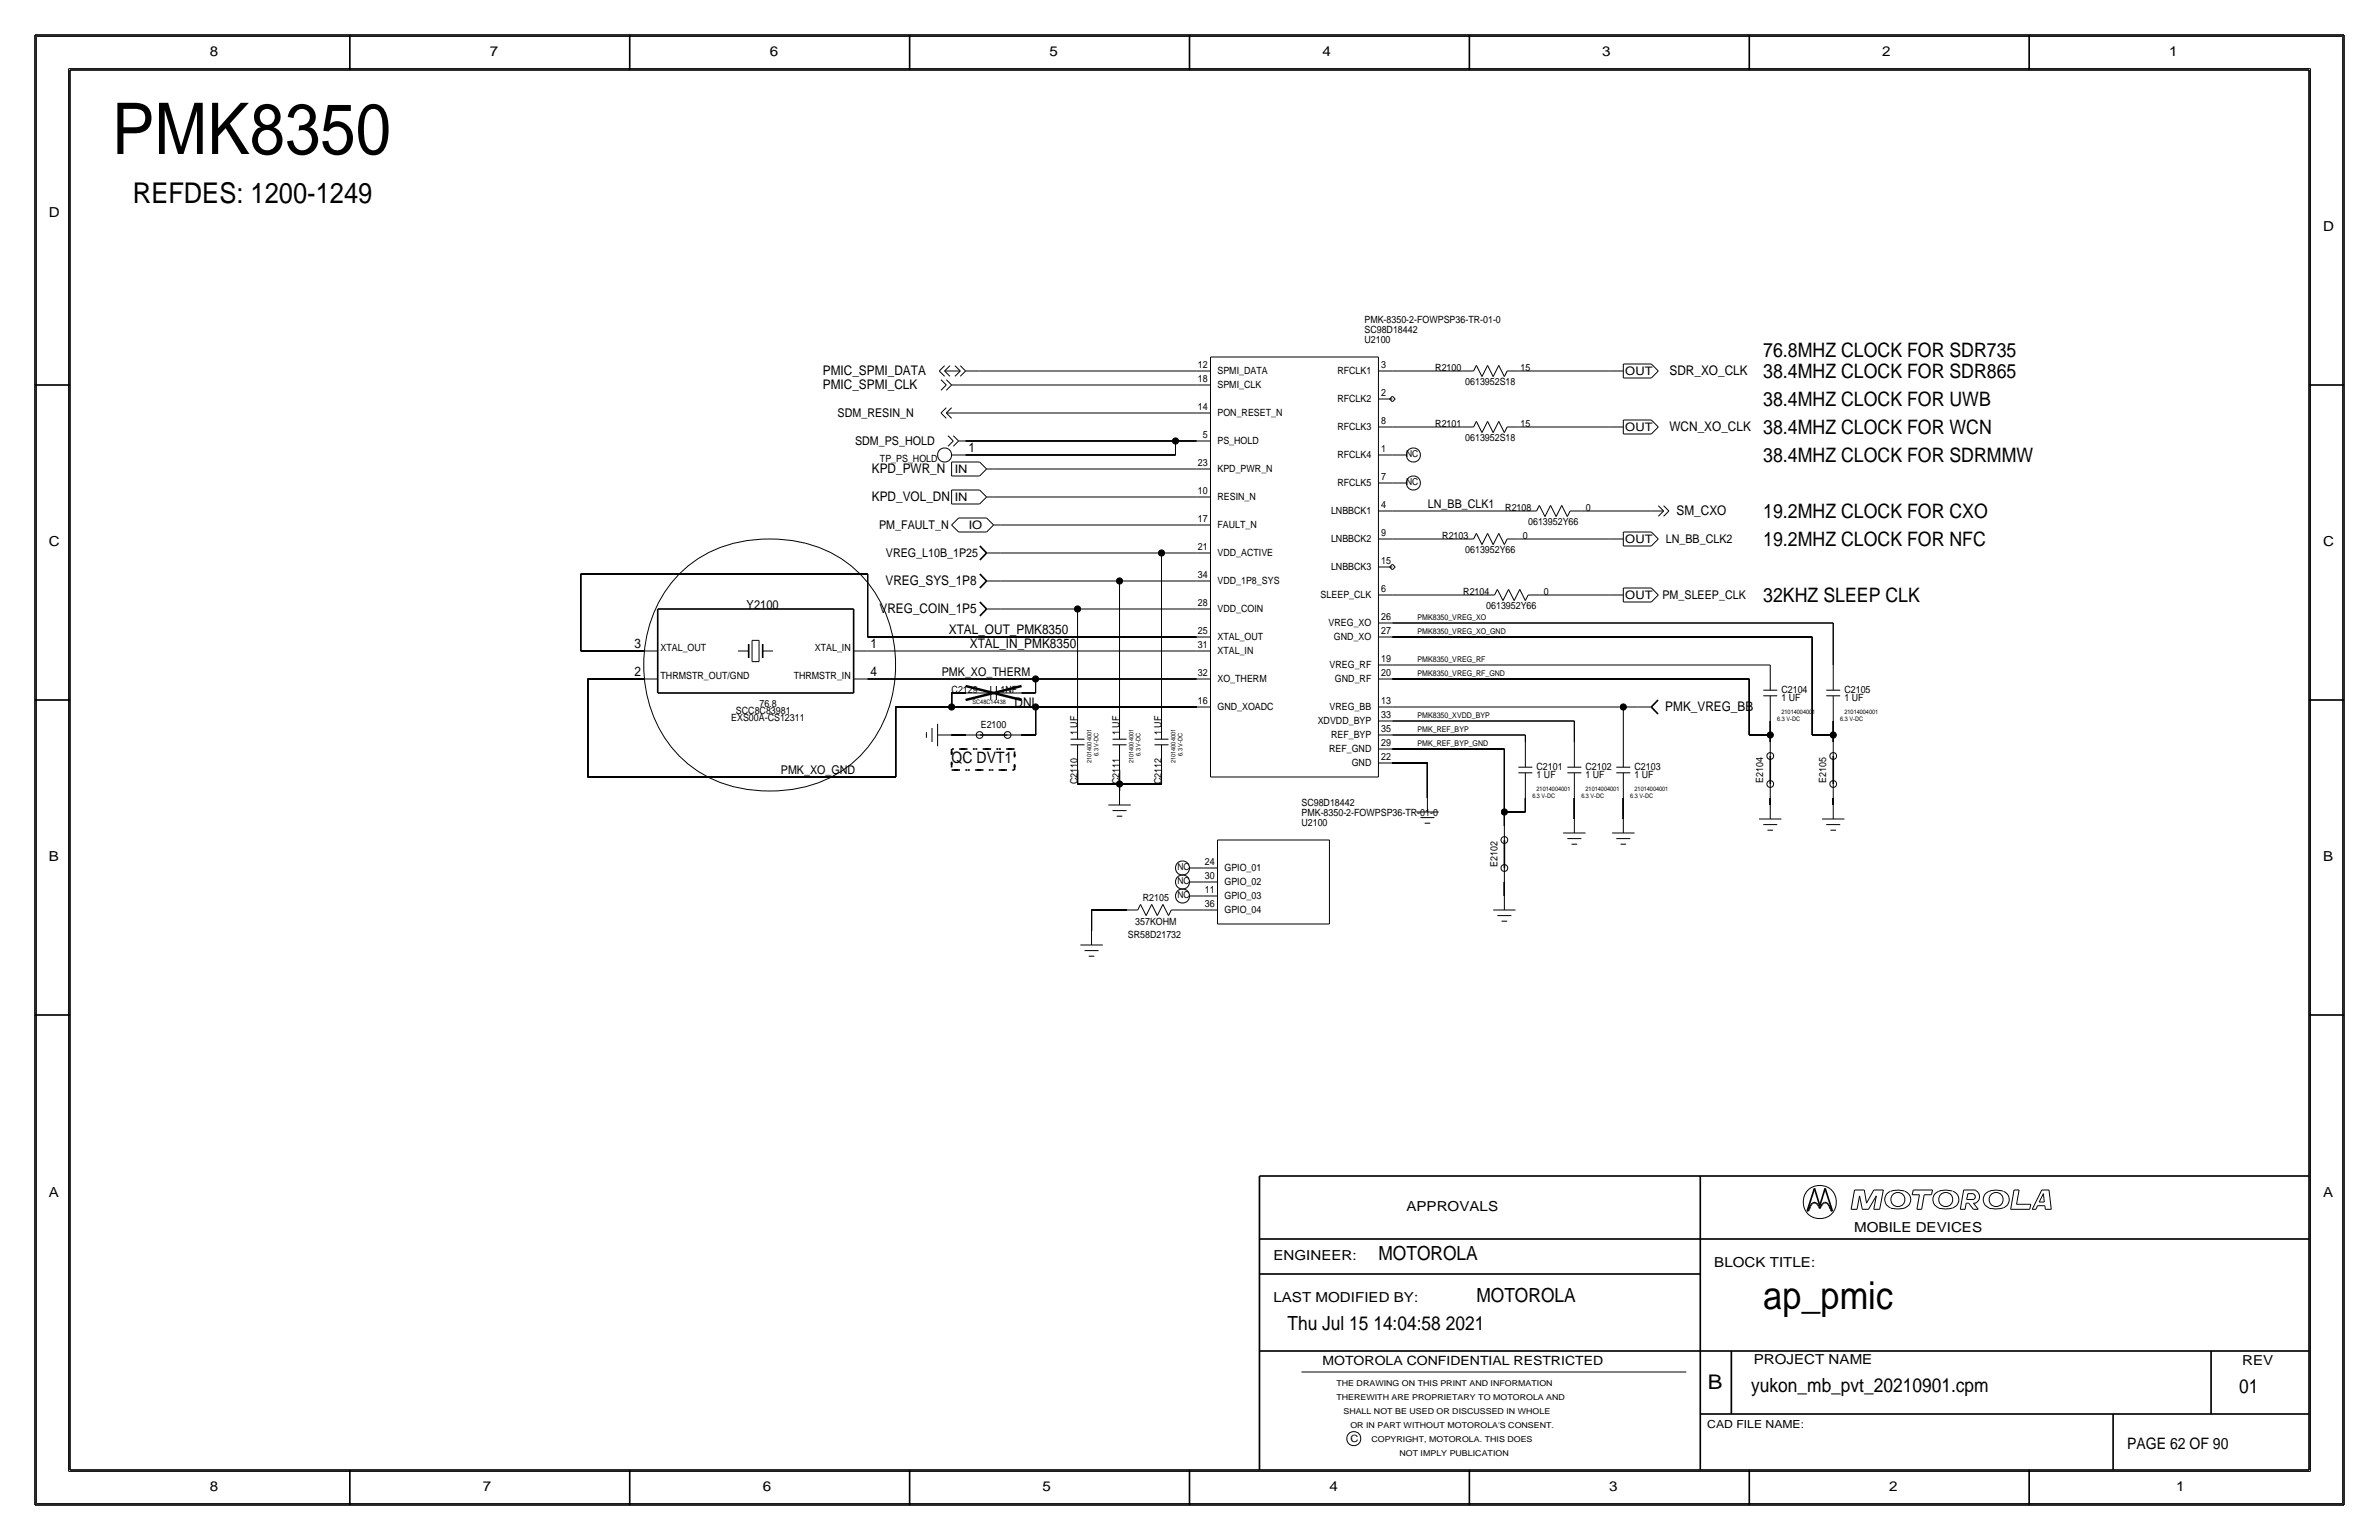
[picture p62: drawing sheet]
<svg xmlns="http://www.w3.org/2000/svg" width="432mm" height="279mm" viewBox="0 0 432 279" stroke-linecap="round" stroke-linejoin="round" font-family="sans-serif">
<defs><g id="words">
<text font-size="12.9" x="20.3" y="27.9">PMK8350</text>
<text font-size="7" x="320" y="237.5">ap_pmic</text>
<text font-size="5.2" x="24.1" y="36.8">REFDES: 1200-1249</text>
<text font-size="3.7" x="310" y="252.1">B</text>
<g font-size="3.6">
<text x="320" y="64.8">76.8MHZ CLOCK FOR SDR735</text>
<text x="320" y="68.6">38.4MHZ CLOCK FOR SDR865</text>
<text x="320" y="73.7">38.4MHZ CLOCK FOR UWB</text>
<text x="320" y="83.8">38.4MHZ CLOCK FOR SDRMMW</text>
<text x="320" y="78.7">38.4MHZ CLOCK FOR WCN</text>
<text x="320" y="94">19.2MHZ CLOCK FOR CXO</text>
<text x="320" y="99.1">19.2MHZ CLOCK FOR NFC</text>
<text x="320" y="109.2">32KHZ SLEEP CLK</text>
</g>
<g font-size="3.5">
<text x="250.2" y="228.6">MOTOROLA</text>
<text x="268" y="236.2">MOTOROLA</text>
<text x="233.7" y="241.3">Thu Jul 15 14:04:58 2021</text>
<text x="317.9" y="252.6">yukon_mb_pvt_20210901.cpm</text>
<text x="406.4" y="252.7">01</text>
</g>
<g font-size="2.9">
<text x="172.7" y="138.4">QC DVT1</text>
<text x="386.1" y="262.9">PAGE 62 OF 90</text>
</g>
<g font-size="2.5">
<text x="38.1" y="10.2">8</text>
<text x="88.9" y="10.2">7</text>
<text x="139.7" y="10.2">6</text>
<text x="190.5" y="10.2">5</text>
<text x="240" y="10.2">4</text>
<text x="290.8" y="10.2">3</text>
<text x="341.6" y="10.2">2</text>
<text x="393.7" y="10.2">1</text>
<text x="8.9" y="39.4">D</text>
<text x="421.6" y="41.9">D</text>
<text x="8.9" y="99.1">C</text>
<text x="421.6" y="99.1">C</text>
<text x="8.9" y="156.2">B</text>
<text x="421.6" y="156.2">B</text>
<text x="8.9" y="217.2">A</text>
<text x="255.3" y="219.7">APPROVALS</text>
<text x="421.6" y="217.2">A</text>
<text x="336.5" y="223.5">MOBILE DEVICES</text>
<text x="231.1" y="228.6">ENGINEER:</text>
<text x="311.1" y="229.9">BLOCK TITLE:</text>
<text x="231.1" y="236.2">LAST MODIFIED BY:</text>
<text x="318.3" y="247.5">PROJECT NAME</text>
<text x="407" y="247.6">REV</text>
<text x="38.1" y="270.5">8</text>
<text x="87.6" y="270.5">7</text>
<text x="138.4" y="270.5">6</text>
<text x="189.2" y="270.5">5</text>
<text x="241.3" y="270.5">4</text>
<text x="292.1" y="270.5">3</text>
<text x="342.9" y="270.5">2</text>
<text x="395" y="270.5">1</text>
</g>
<g font-size="2.4">
<text x="149.4" y="70.6">PMIC_SPMI_CLK</text>
<text x="149.4" y="68.1">PMIC_SPMI_DATA</text>
<text x="303" y="68.1">SDR_XO_CLK</text>
<text x="175.8" y="82">1</text>
<text x="303" y="78.2">WCN_XO_CLK</text>
<text x="158.2" y="85.9">KPD_PWR_N</text>
<text x="158.2" y="90.9">KPD_VOL_DN</text>
<text x="304.3" y="93.5">SM_CXO</text>
<text x="160.7" y="106.2">VREG_SYS_1P8</text>
<text x="159.6" y="111.3">VREG_COIN_1P5</text>
<text x="115.1" y="117.6">3</text>
<text x="158" y="117.6">1</text>
<text x="172.2" y="115.1">XTAL_OUT_PMK8350</text>
<text x="176" y="117.6">XTAL_IN_PMK8350</text>
<text x="115.1" y="122.7">2</text>
<text x="158" y="122.7">4</text>
<text x="184.1" y="128.3">DNI</text>
<text x="302.3" y="129">PMK_VREG_BB</text>
</g>
<g font-size="2.3">
<text x="135.5" y="110.5">Y2100</text>
<text x="240" y="247.6">MOTOROLA CONFIDENTIAL RESTRICTED</text>
</g>
<g font-size="2.2">
<text x="152" y="75.7">SDM_RESIN_N</text>
<text x="155.2" y="80.8">SDM_PS_HOLD</text>
<text x="259.2" y="92.2">LN_BB_CLK1</text>
<text x="159.6" y="96">PM_FAULT_N</text>
<text x="160.8" y="101.1">VREG_L10B_1P25</text>
<text x="302.3" y="98.6">LN_BB_CLK2</text>
<text x="301.8" y="108.7">PM_SLEEP_CLK</text>
<text x="170.9" y="122.7">PMK_XO_THERM</text>
<text x="141.7" y="140.5">PMK_XO_GND</text>
</g>
<g font-size="2.1">
<text x="295" y="68.1">OUT</text>
<text x="295" y="78.3">OUT</text>
<text x="173.3" y="85.8">IN</text>
<text x="173.3" y="90.9">IN</text>
<text x="175.8" y="96">IO</text>
<text x="295" y="98.6">OUT</text>
<text x="295" y="108.8">OUT</text>
</g>
<text font-size="2" x="309.9" y="259.1">CAD FILE NAME:</text>
<g font-size="1.8">
<text x="247.6" y="58.6">PMK-8350-2-FOWPSP36-TR-01-0</text>
<text x="247.6" y="62.2">U2100</text>
<text x="247.7" y="60.4">SC98D18442</text>
<text x="217.4" y="66.8">12</text>
<text x="217.4" y="69.3">18</text>
<text x="221" y="67.9">SPMI_DATA</text>
<text x="221" y="70.5">SPMI_CLK</text>
<text x="242.8" y="67.9">RFCLK1</text>
<text x="250.7" y="66.8">3</text>
<text x="250.7" y="71.9">2</text>
<text x="260.5" y="67.3">R2100</text>
<text x="265.9" y="69.8">0613952S18</text>
<text x="276" y="67.3">15</text>
<text x="217.4" y="74.4">14</text>
<text x="221" y="75.5">PON_RESET_N</text>
<text x="242.7" y="73">RFCLK2</text>
<text x="250.7" y="77">8</text>
<text x="260.5" y="77.5">R2101</text>
<text x="276" y="77.5">15</text>
<text x="159.7" y="83.8">TP_PS_HOLD</text>
<text x="218.3" y="79.5">5</text>
<text x="221" y="80.6">PS_HOLD</text>
<text x="242.8" y="83.2">RFCLK4</text>
<text x="242.8" y="78.1">RFCLK3</text>
<text x="250.7" y="82">1</text>
<text x="265.9" y="80">0613952S18</text>
<text x="217.4" y="84.6">23</text>
<text x="217.4" y="89.7">10</text>
<text x="221" y="85.7">KPD_PWR_N</text>
<text x="242.8" y="88.2">RFCLK5</text>
<text x="250.7" y="87.1">7</text>
<text x="217.4" y="94.7">17</text>
<text x="221" y="95.9">FAULT_N</text>
<text x="221" y="90.8">RESIN_N</text>
<text x="241.6" y="93.3">LNBBCK1</text>
<text x="250.7" y="92.2">4</text>
<text x="273.2" y="92.7">R2108</text>
<text x="277.4" y="95.2">0613952Y66</text>
<text x="287.8" y="92.7">0</text>
<text x="217.4" y="99.8">21</text>
<text x="221" y="100.9">VDD_ACTIVE</text>
<text x="241.6" y="98.4">LNBBCK2</text>
<text x="250.7" y="97.3">9</text>
<text x="261.8" y="97.8">R2103</text>
<text x="265.9" y="100.3">0613952Y66</text>
<text x="276.4" y="97.8">0</text>
<text x="217.4" y="104.9">34</text>
<text x="221" y="106">VDD_1P8_SYS</text>
<text x="241.6" y="103.5">LNBBCK3</text>
<text x="250.7" y="102.4">15</text>
<text x="250.7" y="107.4">6</text>
<text x="265.6" y="108">R2104</text>
<text x="280.2" y="108">0</text>
<text x="217.4" y="110">28</text>
<text x="221" y="111.1">VDD_COIN</text>
<text x="239.7" y="108.6">SLEEP_CLK</text>
<text x="241.1" y="113.6">VREG_XO</text>
<text x="250.7" y="112.5">26</text>
<text x="269.8" y="110.5">0613952Y66</text>
<text x="119.9" y="118.1">XTAL_OUT</text>
<text x="147.9" y="118.1">XTAL_IN</text>
<text x="217.4" y="117.6">31</text>
<text x="217.4" y="115.1">25</text>
<text x="221" y="116.2">XTAL_OUT</text>
<text x="221" y="118.7">XTAL_IN</text>
<text x="242.1" y="116.2">GND_XO</text>
<text x="250.7" y="115.1">27</text>
<text x="119.9" y="123.2">THRMSTR_OUT/GND</text>
<text x="144.1" y="123.2">THRMSTR_IN</text>
<text x="172.7" y="125.7">C2129</text>
<text x="181.6" y="125.7">1NF</text>
<text x="217.4" y="122.7">32</text>
<text x="221" y="123.8">XO_THERM</text>
<text x="241.3" y="121.3">VREG_RF</text>
<text x="242.3" y="123.8">GND_RF</text>
<text x="250.7" y="122.7">20</text>
<text x="250.7" y="120.1">19</text>
<text x="323.3" y="125.7">C2104</text>
<text x="334.8" y="125.7">C2105</text>
<text x="132.7" y="130.8">EXS00A-CS12311</text>
<text x="133.6" y="129.5">SCC8C83981</text>
<text x="137.8" y="128.3">76.8</text>
<text x="217.4" y="127.8">16</text>
<text x="221" y="128.9">GND_XOADC</text>
<text x="239.2" y="131.4">XDVDD_BYP</text>
<text x="241.3" y="128.9">VREG_BB</text>
<text x="250.7" y="127.8">13</text>
<text x="250.7" y="130.3">33</text>
<text x="323.3" y="127.3">1 UF</text>
<text x="334.8" y="127.3">1 UF</text>
<text x="178" y="132.1">E2100</text>
<text x="195.6" y="133.3" transform="rotate(-90 195.6 133.3)">1 UF</text>
<text x="203.2" y="133.3" transform="rotate(-90 203.2 133.3)">1 UF</text>
<text x="210.8" y="133.3" transform="rotate(-90 210.8 133.3)">1 UF</text>
<text x="241.2" y="136.5">REF_GND</text>
<text x="241.6" y="134">REF_BYP</text>
<text x="250.7" y="132.8">35</text>
<text x="250.7" y="135.4">29</text>
<text x="250.7" y="137.9">22</text>
<text x="195.6" y="142.2" transform="rotate(-90 195.6 142.2)">C2110</text>
<text x="203.2" y="142.2" transform="rotate(-90 203.2 142.2)">C2111</text>
<text x="210.8" y="142.2" transform="rotate(-90 210.8 142.2)">C2112</text>
<text x="245.3" y="139">GND</text>
<text x="278.9" y="139.7">C2101</text>
<text x="278.9" y="141.2">1 UF</text>
<text x="287.8" y="141.2">1 UF</text>
<text x="287.8" y="139.7">C2102</text>
<text x="296.7" y="141.2">1 UF</text>
<text x="296.7" y="139.7">C2103</text>
<text x="320" y="142" transform="rotate(-90 320 142)">E2104</text>
<text x="331.5" y="142" transform="rotate(-90 331.5 142)">E2105</text>
<text x="236.2" y="149.9">U2100</text>
<text x="236.2" y="148">PMK-8350-2-FOWPSP36-TR-01-0</text>
<text x="236.2" y="146.2">SC98D18442</text>
<text x="218.7" y="157">24</text>
<text x="218.7" y="159.5">30</text>
<text x="222.2" y="160.6">GPIO_02</text>
<text x="222.2" y="158.1">GPIO_01</text>
<text x="271.8" y="157.3" transform="rotate(-90 271.8 157.3)">E2102</text>
<text x="206" y="167.7">357KOHM</text>
<text x="207.4" y="163.5">R2105</text>
<text x="218.7" y="162.1">11</text>
<text x="218.7" y="164.6">36</text>
<text x="222.2" y="165.7">GPIO_04</text>
<text x="222.2" y="163.2">GPIO_03</text>
<text x="204.7" y="170.2">SR58D21732</text>
<text x="245.1" y="261.6">C</text>
</g>
<g font-size="1.7">
<text x="255.2" y="83">NC</text>
<text x="255.2" y="88">NC</text>
<text x="213.7" y="160.4">NC</text>
<text x="213.7" y="157.9">NC</text>
<text x="213.7" y="163">NC</text>
</g>
<g font-size="1.5">
<text x="242.6" y="251.5">THE DRAWING ON THIS PRINT AND INFORMATION</text>
<text x="242.6" y="254">THEREWITH ARE PROPRIETARY TO MOTOROLA AND</text>
<text x="243.8" y="256.5">SHALL NOT BE USED OR DISCUSSED IN WHOLE</text>
<text x="245.1" y="259.1">OR IN PART WITHOUT MOTOROLA'S CONSENT.</text>
<text x="248.9" y="261.6">COPYRIGHT, MOTOROLA. THIS DOES</text>
<text x="254" y="264.2">NOT IMPLY PUBLICATION</text>
</g>
<g font-size="1.4">
<text x="257.3" y="112.5">PMK8350_VREG_XO</text>
<text x="257.3" y="115.1">PMK8350_VREG_XO_GND</text>
<text x="257.3" y="122.7">PMK8350_VREG_RF_GND</text>
<text x="257.3" y="120.1">PMK8350_VREG_RF</text>
<text x="257.3" y="130.3">PMK8350_XVDD_BYP</text>
<text x="257.3" y="135.4">PMK_REF_BYP_GND</text>
<text x="257.3" y="132.8">PMK_REF_BYP</text>
</g>
<g font-size="1.1">
<text x="176.5" y="127.8">SC48C14438</text>
<text x="322.6" y="130.8">6.3 V-DC</text>
<text x="323.3" y="129.5">21014004001</text>
<text x="334" y="130.8">6.3 V-DC</text>
<text x="334.8" y="129.5">21014004001</text>
<text x="199.4" y="137.2" transform="rotate(-90 199.4 137.2)">6.3 V-DC</text>
<text x="207" y="137.2" transform="rotate(-90 207 137.2)">6.3 V-DC</text>
<text x="214.6" y="137.2" transform="rotate(-90 214.6 137.2)">6.3 V-DC</text>
<text x="198.1" y="138.4" transform="rotate(-90 198.1 138.4)">21014004001</text>
<text x="205.7" y="138.4" transform="rotate(-90 205.7 138.4)">21014004001</text>
<text x="213.4" y="138.4" transform="rotate(-90 213.4 138.4)">21014004001</text>
<text x="278.9" y="143.5">21014004001</text>
<text x="287.8" y="143.5">21014004001</text>
<text x="296.7" y="143.5">21014004001</text>
<text x="278.1" y="144.8">6.3 V-DC</text>
<text x="287" y="144.8">6.3 V-DC</text>
<text x="295.9" y="144.8">6.3 V-DC</text>
</g>
</g></defs>
<!-- layer: Nets -->
<g fill="none" stroke="#000" stroke-width=".18">
<path d="M174 74.9h43.2zM174 69.8h43.2zM177.8 67.3h39.4zM252.7 67.3h12.7zM252.7 77.5h12.7zM275.6 67.3h16.5zM275.6 77.5h16.5zM175.3 82.5h38.1zM175.3 80h38.1zM180.3 90.2h36.9zM180.3 85.1h36.9zM181.6 95.2h35.6z"/>
<path d="M213.4 80v2.5zM213.4 80h3.8zM252.7 97.8h12.7zM252.7 92.7h24.2zM275.6 97.8h16.5zM287 92.7h12.7zM105.4 118.1h11.4zM105.4 104.1v14zM105.4 104.1h52.1zM122.6 104.9a22.1 22.1 0 0 1 17.1-7.1 21.9 21.9 0 0 1 18.9 9.4 24.6 24.6 0 0 1-1.8 29.2 22.1 22.1 0 0 1-17.1 7.1 21.9 21.9 0 0 1-18.9-9.4 24.6 24.6 0 0 1 1.8-29.2zM157.5 104.1v11.5zM157.5 115.6h59.7z"/>
<path d="M157.5 118.1h59.7zM181.6 105.4h21.6zM181.6 110.5h14zM181.6 100.3h29.2zM195.6 110.5h21.6zM195.6 110.5v19zM203.2 105.4h14zM203.2 105.4v24.1zM210.8 100.3v29.2zM210.8 100.3h6.4zM252.7 107.9h16.5zM252.7 113h80z"/>
<path d="M252.7 115.6h76.2zM279.4 107.9h12.7zM328.9 115.6v17.8zM332.7 113v7.6zM106.7 123.2v17.8zM106.7 123.2h10.1zM157.5 123.2h30.5zM162.6 128.3v12.7zM162.6 128.3h10.1zM172.7 125.7h2.6zM172.7 133.3h2.6zM172.7 125.7v2.6z"/>
<path d="M172.7 128.3h15.3zM185.4 133.3h2.6zM185.4 125.7h2.6zM188 128.3h29.2zM188 128.3v5zM188 123.2v2.5zM188 123.2h29.2zM195.6 139.7v2.5zM203.2 139.7v2.5zM210.8 139.7v2.5zM252.7 133.3h24.2zM252.7 123.2h64.8z"/>
<path d="M252.7 128.3h41.9zM252.7 135.9h20.4zM252.7 120.7h68.6zM252.7 130.8h33.1zM252.7 138.4h6.4zM259.1 138.4v6.4zM273 135.9v11.4zM276.9 133.4v1.2zM285.8 130.8v3.8zM294.6 128.3h2.6zM294.6 128.3v6.3zM317.5 133.3h3.8z"/>
<path d="M317.5 123.2v10.2zM321.3 130.8v2.5zM321.3 133.4v1.2zM328.9 133.3h3.8zM332.7 130.8v2.5zM332.7 133.4v1.2zM106.7 141h55.9zM195.6 142.2h7.6zM203.2 142.2h7.6zM203.2 142.2v1.3zM273 147.3h3.9zM273 147.3v2.6z"/>
<path d="M276.9 144.8v2.5zM285.8 144.8v3.8zM294.6 144.8v3.8zM321.3 144.8v1.2zM332.7 144.8v1.2zM198.1 165.1v3.8zM198.1 165.1h6.4zM214.6 165.1h3.8zM273 160v2.6z"/>
</g>
<path d="M172.7 135.9h11.4zM172.7 135.9v3.8zM172.7 139.7h11.5zM184.1 135.9v3.8z" fill="none" stroke="#000" stroke-width=".3" stroke-dasharray="1.1 1.4 .4 1.4" stroke-linecap="butt"/>
<g fill="#000" stroke="#000" stroke-width=".18">
<circle cx="213.4" cy="80" r=".56"/>
<circle cx="195.6" cy="110.5" r=".56"/>
<circle cx="203.2" cy="105.4" r=".56"/>
<circle cx="210.8" cy="100.3" r=".56"/>
<circle cx="172.7" cy="128.3" r=".56"/>
<circle cx="188" cy="128.3" r=".56"/>
<circle cx="188" cy="123.2" r=".56"/>
<circle cx="294.6" cy="128.3" r=".56"/>
<circle cx="321.3" cy="133.3" r=".56"/>
<circle cx="332.7" cy="133.3" r=".56"/>
<circle cx="203.2" cy="142.2" r=".56"/>
<circle cx="273.1" cy="147.3" r=".56"/>
</g>
<!-- layer: Components -->
<g fill="none" stroke="#000" stroke-width=".18">
<path d="M170.5 67.3l.9 1zM170.5 67.3l1-1zM170.8 74.9l1-.9zM170.8 68.9l1 .9zM170.8 74.9l1 1zM171.4 67.3l1 1zM171.4 67.3h2.9zM171.4 67.3l1-1zM171.8 74.9l.9 1zM171.8 74.9h2.2zM171.8 74.9l.9-.9zM171.8 69.8l-1 1z"/>
<path d="M171.8 68.9l.9 .9zM172.1 79l.9 1zM172.7 69.8l-.9 1zM172.7 69.8h1.3zM173 79l1 1zM173.3 66.3l1 1zM173.3 68.3l1-1zM174.3 66.3l1 1zM174.3 68.3l1-1zM175.3 67.3h2.5zM217.2 74.9h2.5zM217.2 69.8h2.5z"/>
<path d="M217.2 67.3h2.5zM219.7 64.8h30.5zM219.7 64.8v76.2zM250.2 64.8v76.2zM250.2 77.5h2.5zM250.2 72.4h2.5zM250.2 67.3h2.5zM252.2 72.4l.5-.5zM252.2 72.4l.5 .5zM252.7 71.9l.5 .5zM253.2 72.4l-.5 .5zM265.4 77.5h2.1z"/>
<path d="M265.4 67.3h2.1zM268 76.5l-.5 1zM268 66.3l-.5 1zM268 76.5l1 2zM268 66.3l1 2zM270 76.5l-1 2zM270 76.5l1 2zM270 66.3l-1 2zM270 66.3l1 2zM272 76.5l-1 2zM272 66.3l-1 2zM272 76.5l1 2z"/>
<path d="M272 66.3l1 2zM273.6 77.5l-.6 1zM273.6 67.3l-.6 1zM273.6 77.5h2zM273.6 67.3h2zM292.1 77.5h2.5zM292.1 67.3h2.5zM294.6 76.2h5.1zM294.6 78.7h5.1zM294.6 76.2v2.5zM294.6 66h5.1zM294.6 68.6h5.1z"/>
<path d="M294.6 66v2.6zM299.7 76.2l1.3 1.3zM299.7 66l1.3 1.3zM301 77.5l-1.3 1.2zM301 67.3l-1.3 1.3zM172.7 82.5h2.6zM172.7 88.9h5.1zM172.7 88.9v2.5zM172.7 91.4h5.1zM172.7 83.8h5.1zM172.7 83.8v2.6zM172.7 86.4h5.1z"/>
<path d="M172.7 95.2l1.3 1.3zM173 80l-.9 1zM174 96.5h5.1zM174 94h5.1zM174 80l-1 1zM174 80h1.3zM174 94l-1.3 1.3zM177.8 88.9l1.3 1.3zM177.8 83.8l1.3 1.3zM179.1 90.2l-1.3 1.2zM179.1 85.1l-1.3 1.3zM179.1 94l1.2 1.3z"/>
<path d="M179.1 90.2h1.2zM179.1 85.1h1.2zM180.3 95.2h1.3zM180.3 95.2l-1.2 1.3zM217.2 95.2h2.5zM217.2 90.2h2.5zM217.2 85.1h2.5zM217.2 80h2.5zM250.2 97.8h2.5zM250.2 92.7h2.5zM250.2 87.6h2.5zM250.2 82.5h2.5z"/>
<path d="M252.7 87.6h2.6zM252.7 82.5h2.6zM265.4 97.8h2.1zM268 96.8l-.5 1zM268 96.8l1 2zM270 96.8l-1 2zM270 96.8l1 2zM272 96.8l-1 2zM272 96.8l1 2zM273.6 97.8l-.6 1zM273.6 97.8h2zM276.9 92.7h2z"/>
<path d="M279.4 91.7l-.5 1zM279.4 91.7l1 2zM281.4 91.7l-1 2zM281.4 91.7l1 2zM283.5 91.7l-1.1 2zM283.5 91.7l1 2zM285 92.7l-.5 1zM285 92.7h2zM292.1 97.8h2.5zM294.6 96.5h5.1zM294.6 99.1h5.1zM294.6 96.5v2.6z"/>
<path d="M299.7 92.7h2.3zM299.7 96.5l1.3 1.3zM301 91.7l1 1zM301 97.8l-1.3 1.3zM301 93.7l1-1zM302 93.7l.9-1zM302 91.7l.9 1zM116.8 118.1h2.6zM134 118.1h1.9zM136.5 116.2h1.3zM136.5 116.2v3.8zM137.8 116.2v3.8z"/>
<path d="M138.4 118.1h1.9zM154.9 118.1h2.6zM179.1 110.5h2.5zM179.1 105.4h2.5zM179.1 100.3h2.5zM217.2 118.1h2.5zM217.2 115.6h2.5zM217.2 110.5h2.5zM217.2 105.4h2.5zM217.2 100.3h2.5zM250.2 115.6h2.5zM250.2 113h2.5z"/>
<path d="M250.2 107.9h2.5zM250.2 102.9h2.5zM252.2 102.9l.5-.5zM252.2 102.9l.5 .5zM252.7 102.4l.5 .5zM253.2 102.9l-.5 .5zM269.2 107.9h2.1zM271.8 106.9l-.5 1zM271.8 106.9l1 2.1zM273.8 106.9l-1 2.1zM273.8 106.9l1 2.1zM275.8 106.9l-1 2.1z"/>
<path d="M275.8 106.9l1.1 2.1zM277.4 108l-.5 1zM277.4 107.9h2zM292.1 107.9h2.5zM294.6 106.7h5.1zM294.6 109.2h5.1zM294.6 106.7v2.5zM299.7 106.7l1.3 1.2zM301 107.9l-1.3 1.3zM116.8 123.2h2.6zM136.5 120h1.3zM154.9 123.2h2.6z"/>
<path d="M168.1 132.8v1.1zM169.2 132.1v2.5zM170.2 133.3h2.5zM170.2 131.3v4.1zM175.3 133.3h2.5zM175.3 125.7h4.5zM179.8 124.5v2.5zM180.8 125.7h4.6zM180.8 124.5v2.5zM182.9 133.3h2.5zM194.3 135.1h2.5zM194.3 134.1h2.5z"/>
<path d="M195.6 135.1v4.6zM195.6 129.5v4.6zM201.9 134.1h2.6zM201.9 135.1h2.6zM203.2 135.1v4.6zM203.2 129.5v4.6zM209.5 135.1h2.6zM209.6 134.1h2.5zM210.8 135.1v4.6zM210.8 129.5v4.6zM217.2 128.3h2.5zM217.2 123.2h2.5z"/>
<path d="M250.2 138.4h2.5zM250.2 135.9h2.5zM250.2 133.3h2.5zM250.2 130.8h2.5zM250.2 128.3h2.5zM250.2 123.2h2.5zM250.2 120.7h2.5zM275.6 139.2h2.5zM276.9 134.6v4.6zM284.5 139.2h2.5zM285.8 134.6v4.6zM293.4 139.2h2.5z"/>
<path d="M294.6 134.6v4.6zM297.2 128.3h2.5zM320 126.2h2.6zM320 125.2h2.6zM321.3 126.2v4.6zM321.3 120.6v4.6zM321.3 134.6v2.6zM331.5 126.2h2.5zM331.5 125.2h2.5zM332.7 134.6v2.6zM332.7 126.2v4.6zM332.7 120.6v4.6z"/>
<path d="M201.2 146h4zM201.9 147.1h2.6zM202.7 148.1h1zM203.2 143.5v2.5zM215.9 157.5h2.5zM218.4 157.5h2.6zM219.7 141h30.5zM221 152.4h20.3zM221 152.4v15.2zM241.3 152.4v15.2zM257 147.3h4.1zM257.8 148.3h2.5z"/>
<path d="M258.6 149.4h1zM259.1 144.8v2.5zM273 149.9v2.5zM273 157.5v2.5zM275.6 140.2h2.5zM276.9 140.2v4.6zM283.7 151.1h4.1zM284.5 152.1h2.5zM284.5 140.2h2.5zM285.2 153.2h1.1zM285.8 148.6v2.5zM285.8 140.2v4.6z"/>
<path d="M292.6 151.1h4.1zM293.4 152.1h2.5zM293.4 140.2h2.5zM294.1 153.2h1zM294.6 148.6v2.5zM294.6 140.2v4.6zM319.3 148.6h4zM320 149.6h2.6zM320.8 150.6h1zM321.3 142.2v2.6zM321.3 146.1v2.5zM330.7 148.6h4.1z"/>
<path d="M331.5 149.6h2.5zM332.2 150.6h1zM332.7 146.1v2.5zM332.7 142.2v2.6zM196.1 171.4h4.1zM196.8 172.5h2.6zM197.6 173.5h1zM198.1 168.9v2.5zM204.5 165.1h2zM207 164.1l-.5 1zM207 164.1l1 2zM209 164.1l-1 2z"/>
<path d="M209 164.1l1.1 2zM211.1 164.1l-1 2zM211.1 164.1l1 2zM212.6 165.1l-.5 1zM212.6 165.1h2zM215.9 162.6h2.5zM215.9 160h2.5zM218.4 165.1h2.6zM218.4 162.6h2.6zM218.4 160h2.6zM221 167.6h20.3zM271 165.1h4.1z"/>
<path d="M271.8 166.1h2.5zM272.5 167.1h1.1zM273 162.6v2.5z"/>
<circle cx="171.4" cy="82.6" r="1.28"/>
<circle cx="256.5" cy="87.6" r="1.28"/>
<circle cx="256.5" cy="82.6" r="1.28"/>
<circle cx="177.8" cy="133.4" r=".61"/>
<circle cx="182.9" cy="133.4" r=".61"/>
<circle cx="321.3" cy="137.2" r=".61"/>
<circle cx="332.7" cy="137.2" r=".61"/>
<circle cx="214.6" cy="157.5" r="1.28"/>
<circle cx="273" cy="152.4" r=".61"/>
<circle cx="273.1" cy="157.5" r=".61"/>
<circle cx="321.3" cy="142.2" r=".61"/>
<circle cx="332.7" cy="142.2" r=".61"/>
<circle cx="214.6" cy="162.6" r="1.28"/>
<circle cx="214.6" cy="160" r="1.28"/>
</g>
<g fill="none" stroke="#000" stroke-width=".3">
<path d="M177.9 99.1l1.2 1.2zM119.4 110.5h35.5zM119.4 110.5v15.2zM135.9 116.8v2.6zM138.4 116.8v2.6zM154.9 110.5v15.2zM177.9 109.2l1.2 1.3zM177.9 104.1l1.2 1.3zM179.1 110.5l-1.2 1.3zM179.1 105.4l-1.2 1.3zM179.1 100.3l-1.2 1.3zM119.4 125.7h35.5z"/>
<path d="M177.8 133.3h5.1zM299.7 128.3l1.2 1.2zM300.9 127l-1.2 1.3zM321.3 137.2v5zM332.7 137.2v5zM273 152.4v5.1z"/>
</g>
<path d="M175.3 127l10.1-2.5zM175.3 124.5l10.1 2.5z" fill="none" stroke="#000" stroke-width=".45"/>
<!-- layer: Page Border and Title Block -->
<g fill="none" stroke="#000" stroke-width=".3">
<path d="M6.3 6.4v266.7zM6.4 6.4h419zM12.7 12.7h406.4zM12.7 12.7v254zM63.5 6.4v6.3zM114.3 6.4v6.3zM165.1 6.4v6.3zM215.9 6.3v6.4zM266.7 6.4v6.3zM317.5 6.4v6.3zM368.3 6.4v6.3zM419.1 12.7v254z"/>
<path d="M425.4 6.4v266.7zM6.3 69.8h6.4zM419.1 69.8h6.3zM6.3 127h6.4zM419.1 127h6.3zM6.3 184.1h6.4zM419.1 184.1h6.3zM228.6 213.4v53.3zM228.6 213.4h190.5zM308.6 213.4v53.3zM328 219.7h.2zM328.4 219.4l-.2 .3z"/>
<path d="M328.6 218.8l-.2 .6zM328.8 218.5l-.2 .3zM329 218.3l.2-.1zM329 218.3l-.2 .2zM329.2 218.2h.2zM329.3 215.6l-1.3 4.1zM329.3 215.6l1 3.1zM329.4 218.2l.2 .1zM329.6 218.3l.3 .2zM329.9 218.5l.2 .3zM330.1 218.8l.2 .5zM330.5 218.8l-.2 .5z"/>
<path d="M330.8 218.5l-.3 .3zM331 218.3l-.2 .2zM331 218.3l.2-.1zM331.2 218.2h.2zM331.3 215.6l1.3 4.1zM331.3 215.6l-1 3.1zM331.4 218.2l.2 .1zM331.6 218.3l.2 .2zM331.8 218.5l.2 .3zM332 218.8l.3 .6zM332.3 219.4l.1 .3zM332.4 219.7h.2z"/>
<path d="M228.6 231.1h80zM228.6 224.8h190.5zM228.6 245.1h190.5zM308.6 256.5h110.5zM314.2 245.1v11.4zM383.5 256.5v10.2zM401.3 245.1v11.4zM6.4 273h419zM12.7 266.7h406.4zM63.5 266.7v6.4zM114.3 266.7v6.4zM165.1 266.7v6.4z"/>
<path d="M215.9 266.7v6.3zM266.7 266.7v6.4zM317.5 266.7v6.4zM368.3 266.7v6.4z"/>
</g>
<g fill="none" stroke="#000" stroke-width=".18">
<path d="M6.6 6.6h418.6zM6.6 6.6v266.2zM12.4 12.4v254.6zM12.4 12.4h407zM419.4 12.4v254.6zM425.2 6.6v266.2zM336 219.4h1.1zM336.6 215.9h1.8zM336.6 215.9l-.6 3.5zM337.5 217l-.4 2.4zM337.5 217l.5 2.4zM338 219.4h1.1z"/>
<path d="M338.4 215.9l.4 2.4zM340.1 219.4h1.1zM340.1 215.9h1.7zM340.1 215.9l-1.3 2.4zM340.6 217l-1.5 2.4zM340.6 217l-.5 2.4zM341.8 215.9l-.6 3.5zM343.1 216.2a1.6 1.6 0 0 0-1 1.5 1.6 1.6 0 0 0 1.1 1.5M345.7 216.1h-.2a4 4 0 0 0-2.3 .1M345.7 216.2a1.59 1.59 0 0 1 1.1 1.5 1.59 1.59 0 0 1-1.1 1.5 5.1 5.1 0 0 1-2.5 0M347.1 216.8h1.3zM347.3 215.9l-.2 .9z"/>
<path d="M347.3 215.9h3.5zM347.9 219.4h.9zM348.4 216.8l-.5 2.6zM349.2 216.8l-.4 2.6zM349.2 216.8h1.4zM350.8 215.9l-.2 .9zM354.4 216.1a3.1 3.1 0 0 0-3.3 .7 1.62 1.62 0 0 0 .8 2.4M354.4 219.2a5.1 5.1 0 0 1-2.5 0M354.5 216.2a1.59 1.59 0 0 1 1 1.5 1.59 1.59 0 0 1-1 1.5M355.8 219.4h.9zM356.4 215.9h2.2zM356.4 215.9l-.6 3.5z"/>
<path d="M356.9 218.3l-.2 1.1zM356.9 218.3h.4zM357 217.6h1.2zM357.2 216.6l-.2 1zM357.2 216.6h1zM357.3 218.3l.9 1.1zM358.1 216.7a.5 .5 0 0 1 .4 .4 .5 .5 0 0 1-.4 .5M358.2 218.3l.9 1.1zM358.2 218.3h.4zM358.2 219.4h.9zM358.5 216a1.24 1.24 0 0 1 .8 1.1 1.24 1.24 0 0 1-.8 1.2M363.5 216.1a3.1 3.1 0 0 0-3.3 .7 1.62 1.62 0 0 0 .8 2.4"/>
<path d="M363.6 219.2a5.1 5.1 0 0 1-2.6 0M363.6 216.2a1.59 1.59 0 0 1 1.1 1.5 1.59 1.59 0 0 1-1.1 1.5M364.9 219.4h3.5zM365.6 215.9l-.7 3.5zM365.6 215.9h.9zM366 218.5h2.6zM366.5 215.9l-.5 2.6zM368.6 218.5l-.2 .9zM368.9 219.4h.6zM369.8 218.7h1.3zM369.8 218.7l-.3 .7zM370.1 218.1h.9z"/>
<path d="M370.6 215.9l-1.7 3.5zM370.6 215.9h1.3zM370.9 216.6l-.8 1.5zM370.9 216.6l.1 1.5zM371.1 218.7l.1 .7zM371.2 219.4h1.1zM371.9 215.9l.4 3.5zM236.2 248.9h69.9zM6.6 272.8h418.6zM12.4 267h407z"/>
<circle cx="330.3" cy="218.1" r="3"/>
<circle cx="344.5" cy="217.6" r="1.28"/>
<circle cx="353.2" cy="217.6" r="1.28"/>
<circle cx="362.3" cy="217.6" r="1.28"/>
<circle cx="245.7" cy="261" r="1.28"/>
</g>
<use href="#words"/>
</svg>
